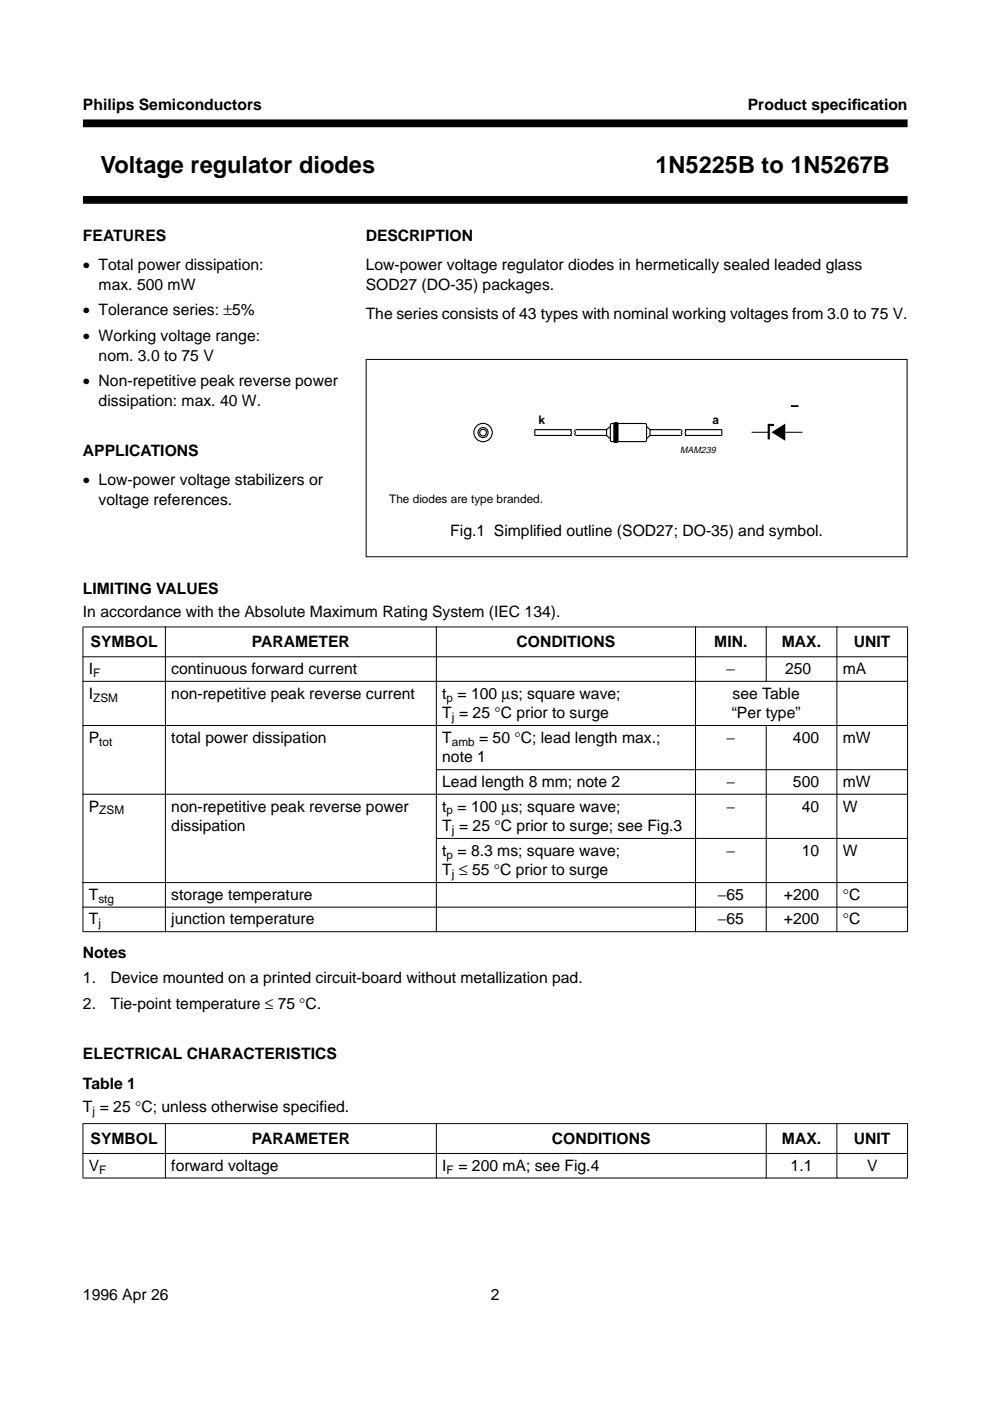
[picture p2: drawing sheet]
<svg xmlns="http://www.w3.org/2000/svg" width="210mm" height="297mm" viewBox="0 0 210 297" stroke-linecap="round" stroke-linejoin="round" font-family="sans-serif">
<defs><g id="words">
<g font-size="5">
<text x="21.3" y="36.6">Voltage regulator diodes</text>
<text x="139" y="36.6">1N5225B to 1N5267B</text>
</g>
<g font-size="3.3">
<text x="17.6" y="23.4">Philips Semiconductors</text>
<text x="158.6" y="23.4">Product specif</text>
<text x="180.6" y="23.4">ication</text>
<text x="17.6" y="51.1">FEATURES</text>
<text x="77.5" y="51.1">DESCRIPTION</text>
<text x="17.6" y="57.3">• Total power dissipation:</text>
<text x="77.5" y="57.3">Low-power voltage regulator diodes in hermetically sealed leaded glass</text>
<text x="20.9" y="61.5">max. 500 mW</text>
<text x="77.5" y="61.5">SOD27 (DO-35) packages.</text>
<text x="17.6" y="66.9">• Tolerance series: ±5%</text>
<text x="77.5" y="67.7">The series consists of 43 types with nominal working voltages from 3.0 to 75 V.</text>
<text x="17.6" y="72.3">• Working voltage range:</text>
<text x="20.9" y="76.5">nom. 3.0 to 75 V</text>
<text x="17.6" y="81.9">• Non-repetitive peak reverse power</text>
<text x="20.9" y="86">dissipation: max. 40 W.</text>
<text x="17.6" y="96.6">APPLICATIONS</text>
<text x="17.6" y="102.9">• Low-power voltage stabilizers or</text>
<text x="20.9" y="107">voltage references.</text>
<text x="95.5" y="113.7">Fig.1 Simplified outline (SOD27; DO-35) and symbol.</text>
<text x="17.6" y="126">LIMITING VALUES</text>
<text x="17.6" y="130.8">In accordance with the Absolute Maximum Rating System (IEC 134).</text>
<text x="19.2" y="137.2">SYMBOL</text>
<text x="53.4" y="137.2">PARAMETER</text>
<text x="109.5" y="137.2">CONDITIONS</text>
<text x="151.4" y="137.2">MIN.</text>
<text x="165.8" y="137.2">MAX.</text>
<text x="181" y="137.2">UNIT</text>
<text x="18.8" y="142.9">I</text>
<text x="36.3" y="142.9">continuous forward current</text>
<text x="154" y="142.9">−</text>
<text x="166.5" y="142.9">250</text>
<text x="178.7" y="142.9">mA</text>
<text x="18.8" y="148.1">I</text>
<text x="36.3" y="148.1">non-repetitive peak reverse current</text>
<text x="93.8" y="148.1">t = 100 µs; square wave;</text>
<text x="155.3" y="148.1">see Table</text>
<text x="93.8" y="152.3">T = 25 °C prior to surge</text>
<text x="155.1" y="152.3">“Per type”</text>
<text x="18.8" y="157.5">P</text>
<text x="36.3" y="157.5">total power dissipation</text>
<text x="93.8" y="161.7">note 1</text>
<text x="93.8" y="157.5">T</text>
<text x="101.6" y="157.5">= 50 °C; lead length max.;</text>
<text x="154" y="157.5">−</text>
<text x="168.1" y="157.5">400</text>
<text x="178.7" y="157.5">mW</text>
<text x="93.8" y="166.9">Lead length 8 mm; note 2</text>
<text x="154" y="166.9">−</text>
<text x="168.1" y="166.9">500</text>
<text x="178.7" y="166.9">mW</text>
<text x="18.8" y="172.1">P</text>
<text x="36.3" y="172.1">non-repetitive peak reverse power</text>
<text x="93.8" y="172.1">t = 100 µs; square wave;</text>
<text x="154" y="172.1">−</text>
<text x="170" y="172.1">40</text>
<text x="178.7" y="172.1">W</text>
<text x="36.3" y="176.2">dissipation</text>
<text x="93.8" y="176.2">T = 25 °C prior to surge; see Fig.3</text>
<text x="93.8" y="185.6">T ≤ 55 °C prior to surge</text>
<text x="93.8" y="181.4">t = 8.3 ms; square wave;</text>
<text x="154" y="181.4">−</text>
<text x="170" y="181.4">10</text>
<text x="178.7" y="181.4">W</text>
<text x="18.8" y="190.8">T</text>
<text x="36.3" y="190.8">storage temperature</text>
<text x="152.2" y="190.8">−65</text>
<text x="166.2" y="190.8">+200</text>
<text x="178.7" y="190.8">°C</text>
<text x="18.8" y="196">T</text>
<text x="36.3" y="196">junction temperature</text>
<text x="152.2" y="196">−65</text>
<text x="166.2" y="196">+200</text>
<text x="178.7" y="196">°C</text>
<text x="17.6" y="203.1">Notes</text>
<text x="17.6" y="208.5">1.</text>
<text x="23.4" y="208.5">Device mounted on a printed circuit-board without metallization pad.</text>
<text x="17.6" y="213.9">2.</text>
<text x="23.4" y="213.9">Tie-point temperature ≤ 75 °C.</text>
<text x="17.6" y="224.5">ELECTRICAL CHARACTERISTICS</text>
<text x="17.6" y="231">Table 1</text>
<text x="17.6" y="235.8">T = 25 °C; unless otherwise specified.</text>
<text x="19.2" y="242.5">SYMBOL</text>
<text x="53.4" y="242.5">PARAMETER</text>
<text x="117" y="242.5">CONDITIONS</text>
<text x="165.8" y="242.5">MAX.</text>
<text x="181.1" y="242.5">UNIT</text>
<text x="18.8" y="248.2">V</text>
<text x="36.3" y="248.2">forward voltage</text>
<text x="93.8" y="248.2">I</text>
<text x="97.2" y="248.2">= 200 mA; see Fig.4</text>
<text x="167.6" y="248.2">1.1</text>
<text x="183.8" y="248.2">V</text>
<text x="17.6" y="275.6">1996 Apr 26</text>
<text x="104.1" y="275.6">2</text>
</g>
<g font-size="2.5">
<text x="114.2" y="90">k</text>
<text x="151" y="90">a</text>
<text x="82.5" y="106.5">The diodes are type branded.</text>
<text x="19.8" y="143.5">F</text>
<text x="19.8" y="148.7">ZSM</text>
<text x="94.7" y="148.7">p</text>
<text x="95.8" y="152.9">j</text>
<text x="21.1" y="158.1">tot</text>
<text x="95.8" y="158.1">amb</text>
<text x="21.1" y="172.7">ZSM</text>
<text x="94.7" y="172.7">p</text>
<text x="95.8" y="176.8">j</text>
<text x="94.7" y="182">p</text>
<text x="20.9" y="191.4">stg</text>
<text x="95.8" y="186.2">j</text>
<text x="20.9" y="196.6">j</text>
<text x="19.6" y="236.4">j</text>
<text x="21.1" y="248.8">F</text>
<text x="94.7" y="248.8">F</text>
</g>
<text font-size="2.1" fill="#fff" x="93.5" y="89.3">handbook, halfpage</text>
<text font-size="1.9" x="144.2" y="96">MAM239</text>
</g></defs>
<path d="M17.6 26.2h174.8M17.6 42.4h174.8" fill="none" stroke="#000" stroke-width="1.7" stroke-linecap="butt"/>
<g fill="#fff">
<path d="M81.7 111.5h106.6v6.6h-106.6z" fill-rule="evenodd"/>
<path d="M82.5 104.9h81.8v2h-81.8z" fill-rule="evenodd"/>
</g>
<path d="M167.9 86.1h1.2z" fill="#fff" stroke="#000" stroke-width=".38"/>
<g fill="#fff">
<path d="M163.8 89.8v1z"/>
<path d="M163.9 90.7h13.4z"/>
<path d="M163.8 90.8v1z"/>
<path d="M92.4 86.9h84.9v7h-84.9z"/>
<circle cx="117.5" cy="87.7" r=".22"/>
<circle cx="117.5" cy="89.6" r=".22"/>
<circle cx="117.5" cy="91.5" r=".22"/>
<circle cx="117.5" cy="93.3" r=".22"/>
<circle cx="152.4" cy="87.6" r=".22"/>
<circle cx="152.4" cy="89.5" r=".22"/>
<circle cx="152.4" cy="91.4" r=".22"/>
<circle cx="152.4" cy="93.2" r=".22"/>
</g>
<g fill="none" stroke="#000" stroke-width=".24">
<path d="M121.2 91.1h-7.8v1.2h7.8M122.1 91.1h6.5M122.1 92.3h6.5M129.3 90.5l-.7 .6v1.2l.7 .6M129.6 89.8h7.3l.2 .3-.1 3.4-.2 .1h-7.2l-.2-.3v-3.2zM137.1 90.5l.7 .6v1.2l-.7 .6M137.8 91.1h6.6M137.8 92.3h6.6M145.3 91.1h7.7v1.2h-7.7"/>
<circle cx="102.4" cy="91.7" r="1.95"/>
<circle cx="102.4" cy="91.7" r=".71"/>
<circle cx="102.4" cy="91.7" r="1.06"/>
</g>
<path d="M77.6 76.2h114.7v41.8h-114.7zM121.2 91.1l-.2 .3 .2 .3-.2 .3 .2 .3M122 91.1l-.2 .3 .2 .3-.2 .3 .2 .3M144.4 91.1l.2 .3-.2 .3 .2 .3-.2 .3M145.2 91.1l.2 .3-.2 .4 .2 .2-.2 .3" fill="none" stroke="#000" stroke-width=".21"/>
<path d="M130.2 89.7l.5-.1 .3 .3v3.6l-.3 .3h-.4l-.1-.3z" fill="#000" stroke="#000" stroke-width=".21"/>
<path d="M159.4 91.6h3.6M166.5 91.6h3.6" fill="none" stroke="#000" stroke-width=".22"/>
<path d="M163.6 91.6l2.9-1.8v3.7z" fill="#000"/>
<path d="M164.1 90.1h-1.1v3.1" fill="none" stroke="#000" stroke-width=".46"/>
<g fill="#000" stroke="#000" stroke-width=".21">
<path d="M17.5 132.9h175zM17.5 139.3h175zM162.5 132.8v11.8zM17.5 144.5h175zM17.5 153.8h175zM92.4 163.2h100.1zM17.5 168.4h175zM92.4 177.8h100.1zM17.6 133v64.4zM35.1 132.8v64.8zM92.5 132.8v64.8zM147.5 132.8v64.8z"/>
<path d="M162.5 153.7v43.9zM177.4 132.8v64.8zM192.4 133v64.4zM17.5 187.1h175zM17.5 192.3h175zM17.5 197.5h175zM17.5 238.2h175zM17.6 238.3v11.4zM35.1 238.1v11.8zM92.5 238.1v11.8zM162.5 238.1v11.8zM177.4 238.1v11.8z"/>
<path d="M192.4 238.3v11.4zM17.5 244.6h175zM17.5 249.8h175z"/>
</g>
<use href="#words"/>
</svg>
